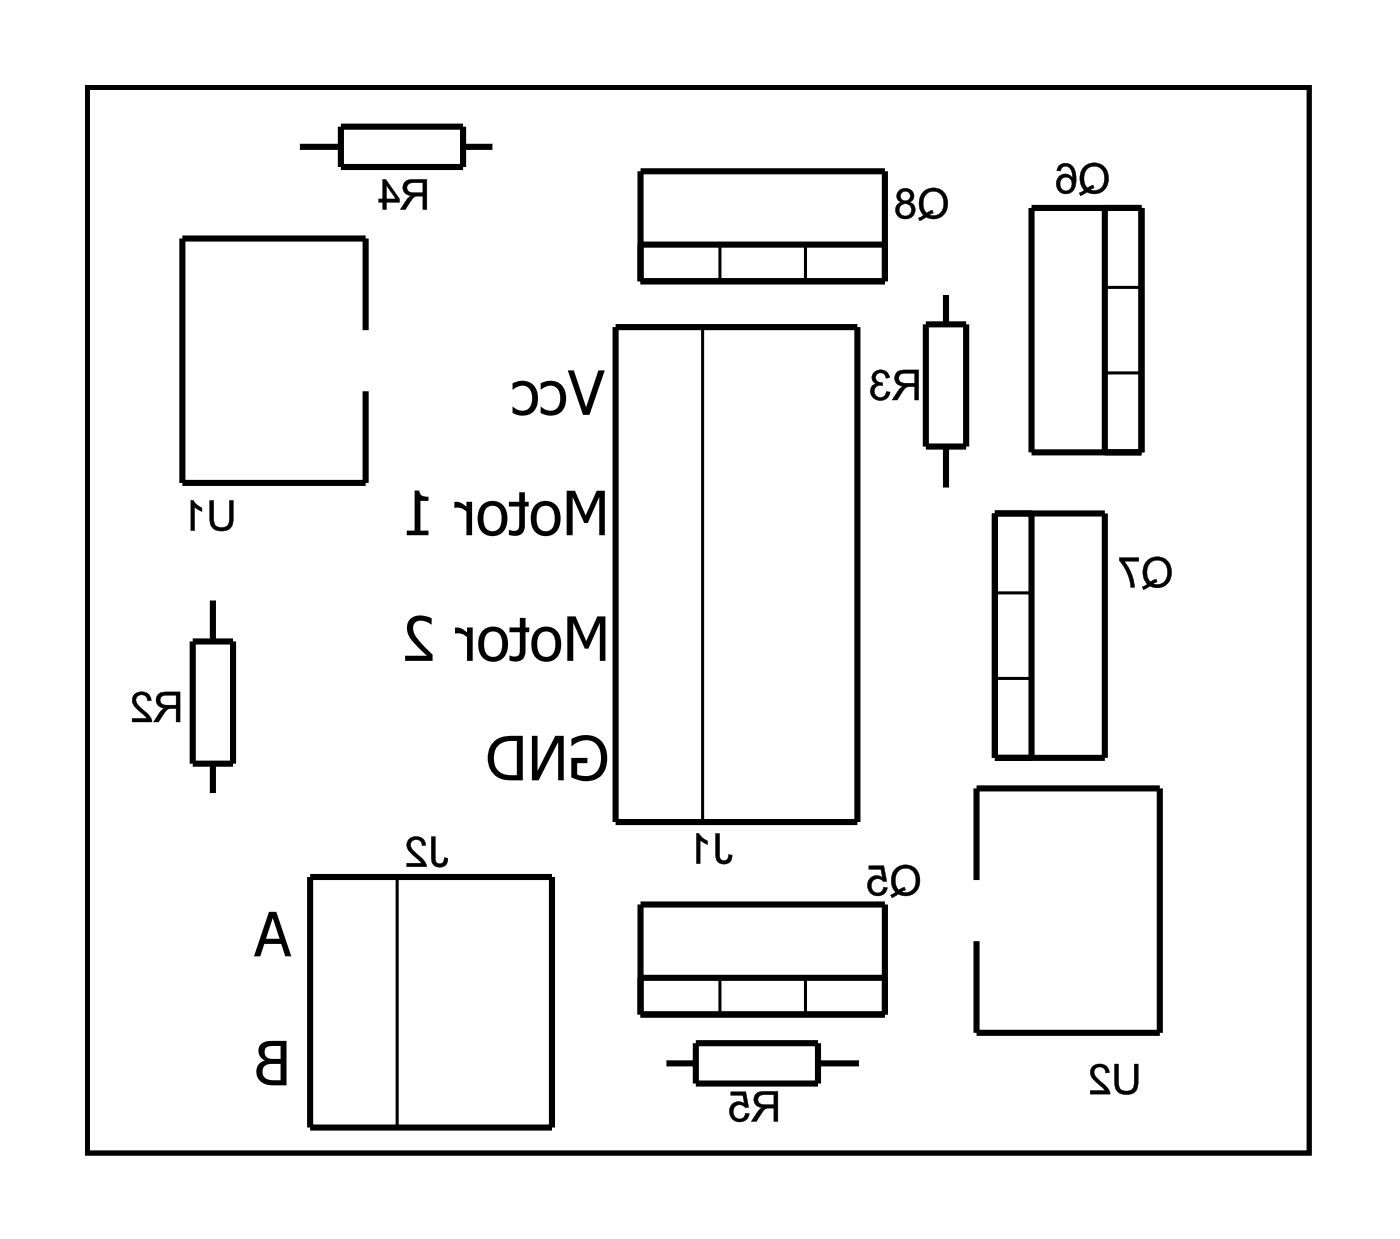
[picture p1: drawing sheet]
<svg xmlns="http://www.w3.org/2000/svg" width="58mm" height="52mm" viewBox="0 0 58 52" stroke-linecap="round" stroke-linejoin="round" font-family="sans-serif">
<path d="M3.6 3.6h50.8v44.3h-50.8z" fill="none" stroke="#000" stroke-width=".2"/>
<g fill="#000">
<path d="M16.9 7.5l-.2 .3a.34 .34 0 0 0 .4 .3l-.5 .6h.3l.3-.5h.2h.2v.5h.1v-1.2zM17 7.7l.6-.1v.4h-.4a.22 .22 0 0 1-.2-.1 .22 .22 0 0 1 0-.2zM15.9 7.5v.8h-.2v.1h.2v.3h.2v-.3h.5v-.1l-.6-.8zM16.1 7.7l.4 .6h-.4z"/>
<path d="M16.9 7.5a.35 .35 0 0 0-.1 .4 .35 .35 0 0 0 .3 .2l-.5 .6h.3l.3-.5h.4v.5h.2v-1.2zM16.9 7.5h.8v1.2h-.1v-.6l-.4 .1-.3 .5h-.3l.5-.6a.34 .34 0 0 1-.3-.2 .34 .34 0 0 1 .1-.4zM17 7.7l.6-.1v.4h-.4a.21 .21 0 0 1-.2-.1 .21 .21 0 0 1 0-.2zM17 7.6a.23 .23 0 0 0 0 .3 .23 .23 0 0 0 .2 .1h.4v-.4zM15.9 7.5v.8h-.2v.1h.2v.3h.2v-.3h.5v-.1l-.6-.8zM15.9 7.5h.1l.6 .8v.1h-.5v.3h-.2v-.3h-.2v-.1h.2zM16.1 7.7l.4 .6h-.4zM16.1 7.7v.6h.4z"/>
<path d="M23.6 15.4l.6 1.8h.3l.6-1.8h-.2l-.5 1.5-.5-1.5zM22.5 15.9v.3l.1-.1a.48 .48 0 0 1 .6 .1 .48 .48 0 0 1 .1 .6 .47 .47 0 0 1-.8 .1v.3a.72 .72 0 0 0 .9-.2 .72 .72 0 0 0 0-.9 .69 .69 0 0 0-.9-.2zM21.3 15.9v.3l.1-.1a.48 .48 0 0 1 .6 .1 .48 .48 0 0 1 .1 .6 .47 .47 0 0 1-.8 .1v.3a.72 .72 0 0 0 .9-.2 .72 .72 0 0 0 .1-.9 .69 .69 0 0 0-1-.2z"/>
<path d="M23.6 15.4l.6 1.8h.3l.6-1.8h-.2l-.5 1.5-.5-1.5zM23.6 15.4h.3l.5 1.5 .5-1.5h.2l-.6 1.8h-.3zM22.5 15.9v.3l.2-.1a.47 .47 0 0 1 .5 .1 .47 .47 0 0 1 .1 .6 .46 .46 0 0 1-.8 .1v.3a.72 .72 0 0 0 .9-.2 .72 .72 0 0 0 0-.9 .69 .69 0 0 0-.9-.2zM22.5 15.9a.71 .71 0 0 1 1 .6 .71 .71 0 0 1-.8 .7h-.2v-.3a.48 .48 0 0 0 .6 .1 .48 .48 0 0 0 .2-.7 .47 .47 0 0 0-.8-.1zM21.3 15.9v.3l.2-.1a.47 .47 0 0 1 .6 .1 .47 .47 0 0 1 0 .6 .46 .46 0 0 1-.8 .1v.3a.72 .72 0 0 0 .9-.2 .72 .72 0 0 0 .1-.9 .69 .69 0 0 0-1-.2zM21.3 15.9a.71 .71 0 0 1 1.1 .6 .71 .71 0 0 1-.9 .7h-.2v-.3a.48 .48 0 0 0 .7 .1 .48 .48 0 0 0 .1-.7 .47 .47 0 0 0-.8-.1z"/>
<path d="M37.3 15.5l-.1 .2a.34 .34 0 0 0 .3 .4l-.4 .5h.2l.3-.5h.2h.2v.5h.2v-1.2zM37.4 15.6l.6-.1v.4h-.3a.22 .22 0 0 1-.3-.1 .22 .22 0 0 1 0-.2zM36.4 15.5l-.1 .3 .1 .2a.39 .39 0 0 0 0 .6 .39 .39 0 0 0 .6-.3h-.1a.25 .25 0 0 1-.3 .2 .25 .25 0 0 1-.2-.3 .25 .25 0 0 1 .3-.2v-.1a.22 .22 0 0 1-.3-.2 .22 .22 0 0 1 .2-.2 .22 .22 0 0 1 .2 .2h.2a.38 .38 0 0 0-.6-.2z"/>
<path d="M37.3 15.5a.35 .35 0 0 0-.1 .3 .35 .35 0 0 0 .3 .3l-.4 .5h.2l.4-.5h.3v.5h.2v-1.2zM37.3 15.5l.9-.1v1.2h-.2v-.5h-.3l-.4 .5h-.2l.5-.5a.34 .34 0 0 1-.4-.2 .34 .34 0 0 1 .1-.4zM37.4 15.6l.6-.1v.4h-.3a.21 .21 0 0 1-.3-.1 .21 .21 0 0 1 0-.2zM37.4 15.6a.23 .23 0 0 0 0 .3 .23 .23 0 0 0 .3 0h.3v-.4zM36.3 15.5a.28 .28 0 0 0 .1 .5v-.1a.39 .39 0 0 0 0 .7 .39 .39 0 0 0 .6-.3h-.2a.24 .24 0 0 1-.2 .2 .24 .24 0 0 1-.2-.3 .24 .24 0 0 1 .3-.2v-.1a.21 .21 0 0 1-.3-.2 .21 .21 0 0 1 .2-.2 .21 .21 0 0 1 .2 .2h.2a.38 .38 0 0 0-.3-.3 .38 .38 0 0 0-.4 .1zM36.4 15.5l.2-.1a.36 .36 0 0 1 .4 .3h-.2a.22 .22 0 0 0-.2-.2 .22 .22 0 0 0-.2 .2 .22 .22 0 0 0 .3 .2v.1a.26 .26 0 0 0-.3 .2 .26 .26 0 0 0 .2 .3 .26 .26 0 0 0 .3-.2h.1a.4 .4 0 0 1-.5 .3 .4 .4 0 0 1-.2-.5l.1-.1a.28 .28 0 0 1 0-.5z"/>
<path d="M38.4 8l-.2 .5 .1 .2 .1 .2-.2 .2v.1l.3-.2a.63 .63 0 0 0 .8-.1 .63 .63 0 0 0 0-.8 .61 .61 0 0 0-.9-.1zM38.4 8a.62 .62 0 0 1 1 .4 .62 .62 0 0 1-.9 .6l-.3 .2v-.1l.2-.1a.72 .72 0 0 1 0-1zM38.5 8.1a.45 .45 0 0 1 .6 0 .45 .45 0 0 1 .1 .6 .44 .44 0 0 1-.6 .2h.2v-.2l-.3 .2a.62 .62 0 0 1 0-.8zM38.5 8.1a.59 .59 0 0 0 0 .8l.3-.2v.2h-.2a.49 .49 0 0 0 .7-.5 .49 .49 0 0 0-.7-.4zM37.4 7.9l-.1 .3 .2 .2a.37 .37 0 0 0-.3 .4 .37 .37 0 0 0 .4 .3 .37 .37 0 0 0 .5-.3 .37 .37 0 0 0-.3-.4 .31 .31 0 0 0 .2-.4 .31 .31 0 0 0-.4-.2zM37.4 7.9a.32 .32 0 0 1 .5 0 .32 .32 0 0 1-.1 .5 .36 .36 0 0 1 .1 .6 .36 .36 0 0 1-.5 0 .36 .36 0 0 1 .1-.6l-.2-.2zM37.5 8.1a.19 .19 0 0 1 .3 0 .19 .19 0 0 1-.3 0zM37.4 8.2a.25 .25 0 0 0 .5 0 .25 .25 0 0 0-.5 0zM37.4 8.7a.25 .25 0 0 1 .5 0 .25 .25 0 0 1-.5 0zM37.4 8.7a.26 .26 0 0 0 .5 0 .26 .26 0 0 0-.5 0z"/>
<path d="M38.4 8l-.2 .5 .2 .4-.2 .2v.1a.42 .42 0 0 1 .6-.1 .63 .63 0 0 0 .6-.9 .63 .63 0 0 0-1-.2zM38.5 8.1a.46 .46 0 0 1 .6 0 .46 .46 0 0 1 .1 .6 .41 .41 0 0 1-.6 .2h.2v-.2l-.3 .2-.1-.3zM37.4 7.9l-.1 .3 .2 .2a.37 .37 0 0 0-.1 .6 .37 .37 0 0 0 .5 0 .37 .37 0 0 0-.1-.6 .33 .33 0 0 0 .1-.5 .33 .33 0 0 0-.5 0zM37.4 8.1a.2 .2 0 0 1 .4 0 .2 .2 0 0 1-.4 0zM37.4 8.7a.25 .25 0 0 1 .5 0 .25 .25 0 0 1-.5 0z"/>
<path d="M45.1 6.9l-.2 .5v.3l.2 .2-.2 .1v.1l.3-.1a.63 .63 0 0 0 .8-.1 .63 .63 0 0 0 0-.8 .61 .61 0 0 0-.9-.2zM45.1 7a.62 .62 0 0 1 1 .4 .62 .62 0 0 1-.9 .6l-.3 .1v-.1l.2-.1a.72 .72 0 0 1 0-.9zM45.2 7.1a.45 .45 0 0 1 .6-.1 .45 .45 0 0 1 .1 .6 .44 .44 0 0 1-.6 .3l.2-.1v-.1l-.3 .1a.62 .62 0 0 1 0-.7zM45.2 7a.59 .59 0 0 0 0 .8l.3-.1v.1l-.2 .1a.49 .49 0 0 0 .6-.5 .49 .49 0 0 0-.6-.4zM44 6.9l-.1 .2h.2l.1-.1a.31 .31 0 0 1 .3 0 .31 .31 0 0 1 .1 .4 .38 .38 0 0 0-.5-.1 .38 .38 0 0 0-.2 .5 .44 .44 0 0 0 .6 .2 .44 .44 0 0 0 .3-.5 .49 .49 0 0 0-.2-.6 .49 .49 0 0 0-.6 0zM44.1 6.9a.41 .41 0 0 1 .5 0 .9 .9 0 0 1-.1 1.1 .39 .39 0 0 1-.5-.1 .39 .39 0 0 1 .1-.5 .39 .39 0 0 1 .5 0v-.3l-.2-.1a.21 .21 0 0 0-.2-.1 .21 .21 0 0 0-.1 .2h-.2zM44 7.7a.3 .3 0 0 1 .6 0 .3 .3 0 0 1-.6 0zM44 7.7a.3 .3 0 0 0 .6 0 .3 .3 0 0 0-.6 0z"/>
<path d="M45.1 6.9l-.2 .5 .2 .5-.2 .1v.1a.42 .42 0 0 1 .6 0 .63 .63 0 0 0 .6-.9 .63 .63 0 0 0-1-.3zM45.2 7a.46 .46 0 0 1 .6 0 .46 .46 0 0 1 .1 .6 .41 .41 0 0 1-.6 .3l.2-.1v-.1l-.3 .1-.1-.2zM44.1 6.9l-.2 .2h.2a.25 .25 0 0 1 .3-.2 .25 .25 0 0 1 .2 .3v.2a.4 .4 0 0 0-.6 0 .4 .4 0 0 0 .1 .6 .4 .4 0 0 0 .6-.2v-.3a.48 .48 0 0 0-.1-.6 .48 .48 0 0 0-.5 0zM44 7.7a.3 .3 0 0 1 .6 0 .3 .3 0 0 1-.6 0z"/>
<path d="M3.6 3.6v44.3h50.8v-44.3zM3.6 3.6h50.8v44.3h-50.8z"/>
<path d="M6.6 28.8l-.1 .3a.34 .34 0 0 0 .3 .3l-.4 .6h.2l.3-.5h.2h.2v.5h.2v-1.2zM6.7 29l.6-.1v.4h-.3a.22 .22 0 0 1-.3-.1 .22 .22 0 0 1 0-.2zM5.6 28.9a.51 .51 0 0 0 .3 .7l.2 .3h-.6v.1h.8a1.21 1.21 0 0 0-.6-.7 .24 .24 0 0 1 .1-.4 .24 .24 0 0 1 .3 .2h.2a.41 .41 0 0 0-.3-.3 .41 .41 0 0 0-.4 .1z"/>
<path d="M6.6 28.8a.35 .35 0 0 0-.1 .4 .35 .35 0 0 0 .3 .2l-.4 .6h.2l.4-.5h.3v.5h.2v-1.2zM6.6 28.8h.9v1.2h-.2v-.6l-.3 .1-.4 .5h-.2l.5-.6a.34 .34 0 0 1-.4-.2 .34 .34 0 0 1 .1-.4zM6.7 29l.6-.1v.4h-.3a.21 .21 0 0 1-.3-.1 .21 .21 0 0 1 0-.2zM6.7 29a.23 .23 0 0 0 0 .2 .23 .23 0 0 0 .3 .1h.3v-.4zM5.6 28.9a.52 .52 0 0 0 .3 .7l.2 .3h-.6v.1h.8l-.1-.3-.5-.4a.23 .23 0 0 1 .1-.4 .23 .23 0 0 1 .3 .2h.2a.4 .4 0 0 0-.3-.3 .4 .4 0 0 0-.4 .1zM5.6 28.9a.41 .41 0 0 1 .7 .2h-.2a.24 .24 0 0 0-.3-.2 .24 .24 0 0 0-.1 .4 1.21 1.21 0 0 1 .6 .7h-.8v-.1h.6l-.2-.3a.5 .5 0 0 1-.3-.7z"/>
<path d="M8.7 20.8v.7a.49 .49 0 0 0 .5 .6 .49 .49 0 0 0 .5-.6v-.7h-.2v.7a.33 .33 0 0 1-.2 .4 .33 .33 0 0 1-.4-.2v-.9zM7.9 20.8v1.3h.2v-1l.3 .2v-.2z"/>
<path d="M8.7 20.8v.7a.5 .5 0 0 0 .5 .6 .5 .5 0 0 0 .5-.6v-.7h-.2v.7a.32 .32 0 0 1-.2 .4 .32 .32 0 0 1-.4-.2v-.9zM8.7 20.8h.2v.7a.34 .34 0 0 0 .3 .4 .34 .34 0 0 0 .3-.4v-.7h.2v.7a.49 .49 0 0 1-.5 .6 .49 .49 0 0 1-.5-.6zM7.9 20.8v1.3h.2v-1l.3 .2v-.2l-.4-.3zM7.9 20.8l.5 .3v.2l-.3-.2v1h-.2z"/>
<path d="M11.2 37.9l-.6 1.9h.2l.2-.6h.7l.2 .6h.2l-.6-1.9zM11.2 37.9h.3l.6 1.9h-.2l-.2-.6h-.7l-.2 .6h-.2zM11.3 38.2l.3 .8h-.5zM11.3 38.2l-.2 .8h.5z"/>
<path d="M11.2 37.9l-.6 1.9h.2l.2-.6h.7l.2 .6h.2l-.6-1.9zM11.3 38.2l.3 .8h-.5z"/>
<path d="M17.9 34.8v.8a.35 .35 0 0 0 .4 .5 .35 .35 0 0 0 .3-.4h-.1v.1a.19 .19 0 0 1-.3 .1 .19 .19 0 0 1-.1-.3v-.8zM17 34.9a.51 .51 0 0 0 .3 .7l.2 .3h-.6v.1h.8a1.21 1.21 0 0 0-.6-.7 .24 .24 0 0 1 .1-.4 .24 .24 0 0 1 .3 .3l.2-.1a.41 .41 0 0 0-.3-.3 .41 .41 0 0 0-.4 .1z"/>
<path d="M17.9 34.8v.8a.35 .35 0 0 0 .4 .5 .35 .35 0 0 0 .3-.4l-.1-.1-.1 .2a.18 .18 0 0 1-.2 .1 .18 .18 0 0 1-.1-.3v-.8zM17.9 34.8h.2v.8a.2 .2 0 0 0 .1 .3 .2 .2 0 0 0 .3-.1v-.1h.1a.34 .34 0 0 1-.3 .3 .34 .34 0 0 1-.4-.4zM17 34.9a.52 .52 0 0 0 .3 .7l.2 .3h-.6v.1h.8l-.1-.2-.5-.5a.23 .23 0 0 1 .1-.4 .23 .23 0 0 1 .3 .3l.2-.1a.4 .4 0 0 0-.2-.3 .4 .4 0 0 0-.5 .1zM17 34.9a.41 .41 0 0 1 .7 .2l-.2 .1a.24 .24 0 0 0-.3-.3 .24 .24 0 0 0-.1 .4 1.21 1.21 0 0 1 .6 .7h-.8v-.1h.6l-.2-.3a.5 .5 0 0 1-.3-.7z"/>
<path d="M23.6 20.4v1.8h.2v-1.5l.5 1h.1l.5-1v1.5h.2v-1.8h-.3l-.5 1-.4-1zM22.2 21a.72 .72 0 0 0-.1 .9 .72 .72 0 0 0 .9 .3 .73 .73 0 0 0 .3-.9 .73 .73 0 0 0-.9-.4zM22.4 21.2a.36 .36 0 0 1 .4-.2 .36 .36 0 0 1 .2 .3 .55 .55 0 0 1-.3 .8 .58 .58 0 0 1-.3-.9zM21.2 20.9v.2h.4v.6a.27 .27 0 0 1-.1 .3 .27 .27 0 0 1-.3 0v.2a.47 .47 0 0 0 .6-.4v-.7h.2v-.2h-.2v-.4h-.2v.4zM20 21a.72 .72 0 0 0-.1 .9 .72 .72 0 0 0 .9 .3 .73 .73 0 0 0 .3-.9 .73 .73 0 0 0-.9-.4zM20.2 21.2a.36 .36 0 0 1 .4-.2 .36 .36 0 0 1 .2 .3 .55 .55 0 0 1-.3 .8 .58 .58 0 0 1-.3-.9zM18.9 20.9v.2h.2l.3 .2v.9h.2v-1.3h-.2v.2l-.2-.2zM17.2 20.4v1.7h-.3v.1h.9v-.1h-.3v-1.3h.3v-.1a.29 .29 0 0 1-.4-.3z"/>
<path d="M23.6 20.4v1.8h.2v-1.5l.5 1h.1l.5-1v1.5h.2v-1.8h-.3l-.5 1-.4-1zM23.6 20.4h.3l.4 1 .5-1h.3v1.8h-.2v-1.5l-.5 1h-.1l-.5-1v1.5h-.2zM22.2 21a.72 .72 0 0 0-.1 .9 .72 .72 0 0 0 .9 .3 .72 .72 0 0 0 .3-.9 .72 .72 0 0 0-.9-.4zM22.2 21a.66 .66 0 0 1 .9-.1 .66 .66 0 0 1 .2 .9 .64 .64 0 0 1-.9 .4 .64 .64 0 0 1-.3-.9zM22.4 21.2a.36 .36 0 0 1 .4-.2 .36 .36 0 0 1 .2 .3 .55 .55 0 0 1-.3 .8 .58 .58 0 0 1-.3-.9zM22.4 21.2a.58 .58 0 0 0 .3 .9 .56 .56 0 0 0 .4-.5 .56 .56 0 0 0-.4-.6zM21.2 20.9v.2h.4v.8l-.2 .2-.2-.1v.2a.46 .46 0 0 0 .6-.4v-.7h.2v-.2h-.2v-.4h-.2v.4zM21.2 20.9h.4v-.4h.2v.4h.2v.2h-.2v.7a.48 .48 0 0 1-.6 .4v-.2a.28 .28 0 0 0 .3 0 .28 .28 0 0 0 .1-.3v-.6h-.4zM20 21a.72 .72 0 0 0-.1 .9 .72 .72 0 0 0 .9 .3 .72 .72 0 0 0 .3-.9 .72 .72 0 0 0-.9-.4zM20 21a.66 .66 0 0 1 .9-.1 .66 .66 0 0 1 .2 .9 .64 .64 0 0 1-.9 .4 .64 .64 0 0 1-.3-.9zM20.2 21.2a.36 .36 0 0 1 .4-.2 .36 .36 0 0 1 .2 .3 .55 .55 0 0 1-.3 .8 .58 .58 0 0 1-.3-.9zM20.2 21.2a.58 .58 0 0 0 .3 .9 .56 .56 0 0 0 .4-.5 .56 .56 0 0 0-.4-.6zM18.9 20.9v.2h.2l.3 .2v.9h.2v-1.3h-.2v.2l-.2-.2zM18.9 20.9h.3l.2 .2v-.2h.2v1.3h-.2v-.9l-.3-.2h-.2zM17.2 20.4v1.7h-.3v.1h.9v-.1h-.3v-1.3h.3v-.1a.29 .29 0 0 1-.4-.3zM17.2 20.4h.2a.29 .29 0 0 0 .4 .3v.1h-.3v1.3h.3v.1h-.9v-.1h.3z"/>
<path d="M23.6 25.6v1.9h.2v-1.6l.5 1.1h.2l.4-1.1v1.6h.3v-1.9h-.4l-.4 1.1-.5-1.1zM22.3 26.2a.72 .72 0 0 0-.1 1 .72 .72 0 0 0 .8 .2 .73 .73 0 0 0 .3-.9 .73 .73 0 0 0-.9-.4zM22.4 26.4a.36 .36 0 0 1 .4-.1 .36 .36 0 0 1 .3 .2 .55 .55 0 0 1-.4 .8 .58 .58 0 0 1-.3-.9zM21.2 26.1v.2h.4v.6a.27 .27 0 0 1-.1 .4 .27 .27 0 0 1-.3 0v.2a.47 .47 0 0 0 .6-.5v-.7h.2v-.2h-.2v-.4h-.2v.4zM20.1 26.2a.72 .72 0 0 0-.2 1 .72 .72 0 0 0 .9 .2 .73 .73 0 0 0 .3-.9 .73 .73 0 0 0-.9-.4zM20.2 26.4a.36 .36 0 0 1 .4-.1 .36 .36 0 0 1 .3 .2 .55 .55 0 0 1-.4 .8 .58 .58 0 0 1-.3-.9zM18.9 26.1v.2h.2l.3 .2v1h.3v-1.4h-.3v.2l-.2-.2zM17.1 25.7a.99 .99 0 0 0 .4 1.3l.3 .3h-1v.2h1.2v-.3l-.1-.1a1.21 1.21 0 0 1-.7-1.2l.3-.1 .4 .2v-.3l-.4-.1z"/>
<path d="M23.6 25.6v1.9h.2v-1.6l.5 1.1h.2l.4-1.1v1.6h.3v-1.9h-.4l-.4 1.1-.5-1.1zM23.6 25.6h.3l.5 1.1 .4-1.1h.4v1.9h-.3v-1.6l-.4 1.1h-.2l-.5-1.1v1.6h-.2zM22.3 26.2a.72 .72 0 0 0-.1 1 .72 .72 0 0 0 .8 .2 .72 .72 0 0 0 .3-.9 .72 .72 0 0 0-.9-.4zM22.3 26.2a.66 .66 0 0 1 .8 0 .66 .66 0 0 1 .2 .8 .64 .64 0 0 1-.8 .5 .64 .64 0 0 1-.4-.9zM22.4 26.4a.36 .36 0 0 1 .4-.1 .36 .36 0 0 1 .3 .2 .55 .55 0 0 1-.4 .8 .58 .58 0 0 1-.3-.9zM22.4 26.4a.58 .58 0 0 0 .3 .9 .56 .56 0 0 0 .4-.5 .56 .56 0 0 0-.4-.5zM21.2 26.1v.2h.4v.9l-.1 .1h-.3v.2a.46 .46 0 0 0 .6-.5v-.7h.2v-.2h-.2v-.4h-.2v.4zM21.2 26.1h.4v-.4h.2v.4h.2v.2h-.2v.7a.48 .48 0 0 1-.6 .5v-.3a.28 .28 0 0 0 .3 0 .28 .28 0 0 0 .1-.3v-.6h-.4zM20.1 26.2a.72 .72 0 0 0-.2 1 .72 .72 0 0 0 .9 .2 .72 .72 0 0 0 .3-.9 .72 .72 0 0 0-.9-.4zM20.1 26.2a.66 .66 0 0 1 .8 0 .66 .66 0 0 1 .2 .8 .64 .64 0 0 1-.8 .5 .64 .64 0 0 1-.4-.9zM20.2 26.4a.36 .36 0 0 1 .4-.1 .36 .36 0 0 1 .3 .2 .55 .55 0 0 1-.4 .8 .58 .58 0 0 1-.3-.9zM20.2 26.4a.58 .58 0 0 0 .3 .9 .56 .56 0 0 0 .4-.5 .56 .56 0 0 0-.4-.5zM18.9 26.1v.2h.3l.2 .2v1h.3v-1.4h-.3v.2l-.2-.2zM18.9 26.1h.3l.2 .2v-.2h.3v1.4h-.3v-1l-.3-.2h-.2zM17.1 25.7a.98 .98 0 0 0 .4 1.3l.3 .3h-1v.2h1.2v-.3l-.5-.4a.62 .62 0 0 1-.2-1h.3l.3 .2v-.3l-.4-.1zM17.1 25.7a.88 .88 0 0 1 .8 0v.3l-.3-.2-.3 .1a.5 .5 0 0 0 .1 .7l.6 .6v.3h-1.2v-.2h1l-.8-.9-.1-.3z"/>
<path d="M23.8 30.7v.3a.73 .73 0 0 1 .9-.1 .73 .73 0 0 1 .2 .9 .68 .68 0 0 1-.9 .4v-.5h.4v-.2h-.6v.8a.96 .96 0 0 0 1.4-.8 .96 .96 0 0 0-1.4-.8zM22.1 30.6v1.8h.3l.8-1.6v1.6h.2v-1.8h-.3l-.8 1.5v-1.5zM20.5 30.9a.95 .95 0 0 0-.1 1 .95 .95 0 0 0 .9 .5h.4v-1.8h-.8zM20.7 31l.3-.2h.5v1.4a.75 .75 0 0 1-.9-.3 .75 .75 0 0 1 .1-.9z"/>
<path d="M23.8 30.7v.3l.2-.1a.67 .67 0 0 1 .8 0 .67 .67 0 0 1 .2 .8l-.2 .4a.82 .82 0 0 1-.8 .1v-.5h.4v-.2h-.6v.8l.2 .1a1.03 1.03 0 0 0 1-.2 1.01 1.01 0 0 0-.6-1.6zM23.8 30.7l.2-.1a1.01 1.01 0 0 1 1 .2 .98 .98 0 0 1 .2 1.1 .98 .98 0 0 1-.9 .6l-.5-.2v-.8h.6v.2h-.4v.5a.73 .73 0 0 0 1-.6 .73 .73 0 0 0-.8-.8l-.4 .2zM22.1 30.6v1.8h.3l.8-1.6v1.6h.2v-1.8h-.3l-.8 1.5v-1.5zM22.1 30.6h.2v1.5l.8-1.5h.3v1.8h-.2v-1.6l-.8 1.6h-.3zM20.5 30.9a1.01 1.01 0 0 0 .2 1.4l.2 .1h.8v-1.8h-.8zM20.5 30.9l.4-.3h.8v1.8a1.17 1.17 0 0 1-1.4-.6v-.5zM20.7 31l.3-.2h.5v1.4h-.5l-.3-.2-.2-.5zM20.7 31a.75 .75 0 0 0-.1 .9 .75 .75 0 0 0 .9 .3v-1.4h-.5z"/>
<path d="M29.8 34.7v.8a.35 .35 0 0 0 .3 .4 .35 .35 0 0 0 .3-.4h-.1v.1a.19 .19 0 0 1-.3 .2 .19 .19 0 0 1-.1-.3v-.8zM29 34.6v1.3h.1v-1l.3 .2v-.1z"/>
<path d="M29.7 34.6v.9a.35 .35 0 0 0 .4 .4 .35 .35 0 0 0 .3-.4h-.1v.1a.18 .18 0 0 1-.3 .2 .18 .18 0 0 1-.1-.3v-.9zM29.8 34.7h.1v.8a.2 .2 0 0 0 .1 .3 .2 .2 0 0 0 .3-.2v-.1h.1a.34 .34 0 0 1-.3 .4 .34 .34 0 0 1-.3-.4zM28.9 34.6v1.3h.2v-1l.3 .2v-.1l-.3-.4zM29 34.6l.4 .4v.1l-.3-.2v1h-.1z"/>
<path d="M37.2 36.1l-.2 .5 .1 .3 .1 .2-.2 .1 .1 .1 .2-.1a.63 .63 0 0 0 .8-.2 .63 .63 0 0 0 .1-.7 .61 .61 0 0 0-1-.2zM37.2 36.1a.62 .62 0 0 1 1 .4 .62 .62 0 0 1-.9 .7l-.2 .1-.1-.1 .3-.1a.72 .72 0 0 1-.1-1zM37.3 36.2a.45 .45 0 0 1 .7 0 .45 .45 0 0 1 0 .6 .44 .44 0 0 1-.5 .3l.2-.1-.1-.1-.2 .1a.62 .62 0 0 1-.1-.8zM37.3 36.2a.59 .59 0 0 0 .1 .8l.2-.1v.1l-.1 .1a.49 .49 0 0 0 .6-.5 .49 .49 0 0 0-.7-.5zM36.1 36v.1h.5l.1 .4a.41 .41 0 0 0-.6 0 .41 .41 0 0 0 .1 .6 .4 .4 0 0 0 .4 .1 .4 .4 0 0 0 .3-.3h-.2a.27 .27 0 0 1-.4 .1 .27 .27 0 0 1 0-.4 .27 .27 0 0 1 .4 .1l.2-.1-.1-.6zM36.1 36h.6l.2 .6-.2 .1a.27 .27 0 0 0-.3-.2 .27 .27 0 0 0-.2 .3 .26 .26 0 0 0 .2 .3 .26 .26 0 0 0 .3-.2h.2a.41 .41 0 0 1-.5 .3 .41 .41 0 0 1-.3-.5 .41 .41 0 0 1 .6-.2l-.1-.4h-.5z"/>
<path d="M37.2 36.1l-.1 .5 .1 .5-.2 .1 .1 .1a.42 .42 0 0 1 .6-.1 .63 .63 0 0 0 .5-.8 .63 .63 0 0 0-1-.3zM37.3 36.2a.46 .46 0 0 1 .7 0 .46 .46 0 0 1 0 .6 .41 .41 0 0 1-.5 .3l.1-.1v-.1l-.2 .1-.2-.2zM36.1 36v.1h.5l.1 .4a.41 .41 0 0 0-.6 .2 .41 .41 0 0 0 .3 .5 .41 .41 0 0 0 .5-.3h-.2a.27 .27 0 0 1-.3 .1 .27 .27 0 0 1-.2-.3 .27 .27 0 0 1 .4-.1h.3l-.2-.6z"/>
<path d="M47.7 23.3l-.2 .5 .1 .3 .1 .2-.2 .1v.1l.3-.1a.63 .63 0 0 0 .8-.2 .63 .63 0 0 0 0-.7 .61 .61 0 0 0-.9-.2zM47.7 23.3a.62 .62 0 0 1 1 .4 .62 .62 0 0 1-.9 .7l-.3 .1v-.1l.2-.1a.72 .72 0 0 1 0-1zM47.8 23.4a.45 .45 0 0 1 .6 0 .45 .45 0 0 1 .1 .6 .44 .44 0 0 1-.6 .3l.2-.1v-.1l-.3 .1a.62 .62 0 0 1 0-.8zM47.8 23.4a.59 .59 0 0 0 0 .8l.3-.1v.1l-.2 .1a.49 .49 0 0 0 .7-.5 .49 .49 0 0 0-.7-.5zM46.5 23.2v.1a2.02 2.02 0 0 1 .5 1.1h.2a1.8 1.8 0 0 0-.5-1.1h.7v-.1zM46.5 23.2h.8v.1h-.6a1.96 1.96 0 0 1 .5 1.1h-.2l-.1-.5z"/>
<path d="M47.7 23.3l-.2 .5 .2 .5-.2 .1v.1a.42 .42 0 0 1 .6-.1 .63 .63 0 0 0 .6-.8 .63 .63 0 0 0-1-.3zM47.8 23.4a.46 .46 0 0 1 .6 0 .46 .46 0 0 1 .1 .6 .41 .41 0 0 1-.6 .3l.2-.1v-.1l-.3 .1-.1-.2zM46.5 23.2l.4 .7 .1 .5h.2l-.2-.5-.3-.6h.6v-.1z"/>
<path d="M10.9 43.4a.44 .44 0 0 0 .1 .7 .55 .55 0 0 0-.3 .7 .55 .55 0 0 0 .7 .3h.5v-1.8h-.8zM11.1 43.6l.6-.1v.5h-.3a.3 .3 0 0 1-.3-.1 .3 .3 0 0 1 0-.3zM11 44.3l.2-.1h.5v.7a.53 .53 0 0 1-.8-.3z"/>
<path d="M10.9 43.4a.45 .45 0 0 0 .1 .7 .55 .55 0 0 0-.3 .7 .55 .55 0 0 0 .7 .3h.5v-1.8h-.8zM10.9 43.4l.2-.1h.8v1.8h-.7l-.3-.1a.51 .51 0 0 1 .1-.9 .43 .43 0 0 1-.1-.7zM11.1 43.6l.6-.1v.5h-.3a.3 .3 0 0 1-.3-.1 .3 .3 0 0 1 0-.3zM11.1 43.6l-.1 .2 .1 .2h.6v-.5zM11 44.3l.2-.1h.5v.7a.5 .5 0 0 1-.8-.4zM11 44.3a.35 .35 0 0 0 0 .5l.7 .1v-.7h-.5z"/>
<path d="M31.5 45.5l-.2 .2a.34 .34 0 0 0 .4 .4l-.5 .5h.2l.4-.5h.2h.2v.5h.1v-1.2zM31.6 45.6l.6-.1v.4h-.4a.22 .22 0 0 1-.2-.1 .22 .22 0 0 1 0-.2zM30.4 45.4v.1h.5l.1 .4a.41 .41 0 0 0-.6 .2 .41 .41 0 0 0 .2 .5 .41 .41 0 0 0 .6-.3h-.2a.27 .27 0 0 1-.4 .1 .27 .27 0 0 1-.1-.3 .27 .27 0 0 1 .4-.1h.2l-.1-.6z"/>
<path d="M31.4 45.4a.35 .35 0 0 0 0 .4 .35 .35 0 0 0 .3 .3l-.5 .5h.3l.3-.5h.4v.5h.2v-1.2zM31.5 45.5l.8-.1v1.2h-.1v-.5h-.4l-.4 .5h-.2l.5-.6a.34 .34 0 0 1-.3-.2 .34 .34 0 0 1 .1-.3zM31.6 45.6l.6-.1v.4h-.4a.21 .21 0 0 1-.2-.1 .21 .21 0 0 1 0-.2zM31.6 45.6a.23 .23 0 0 0-.1 .2 .23 .23 0 0 0 .3 .1h.4v-.4zM30.4 45.4v.1h.5l.1 .4a.41 .41 0 0 0-.6 0 .41 .41 0 0 0 0 .6 .4 .4 0 0 0 .5 .1 .4 .4 0 0 0 .3-.3h-.2a.27 .27 0 0 1-.4 .1 .27 .27 0 0 1 0-.4 .27 .27 0 0 1 .4 .1l.1-.1-.1-.6zM30.4 45.4h.6l.1 .6h-.1a.27 .27 0 0 0-.3-.1 .27 .27 0 0 0-.2 .3 .26 .26 0 0 0 .2 .3 .26 .26 0 0 0 .3-.2h.2a.41 .41 0 0 1-.6 .3 .41 .41 0 0 1-.2-.5 .41 .41 0 0 1 .6-.2l-.1-.4h-.5z"/>
<path d="M46.3 44.2v.8a.49 .49 0 0 0 .5 .5 .49 .49 0 0 0 .5-.5v-.8h-.1v.8a.33 .33 0 0 1-.3 .4 .33 .33 0 0 1-.4-.2v-1zM45.4 44.3a.51 .51 0 0 0 .3 .8l.2 .2h-.6v.2h.9a1.21 1.21 0 0 0-.6-.7 .24 .24 0 0 1 0-.4 .24 .24 0 0 1 .4 .2h.1a.41 .41 0 0 0-.2-.4 .41 .41 0 0 0-.5 .1z"/>
<path d="M46.3 44.2v.8a.5 .5 0 0 0 .5 .5 .5 .5 0 0 0 .5-.5v-.8h-.2v.8a.32 .32 0 0 1-.2 .3 .32 .32 0 0 1-.4-.2v-.9zM46.3 44.2h.2v.8a.34 .34 0 0 0 .3 .4 .34 .34 0 0 0 .4-.4v-.8h.1v.8a.49 .49 0 0 1-.5 .5 .49 .49 0 0 1-.5-.5zM45.4 44.3a.52 .52 0 0 0 .3 .8l.2 .2h-.6v.2h.9l-.2-.3-.4-.4a.23 .23 0 0 1 .1-.4 .23 .23 0 0 1 .3 .2h.1a.4 .4 0 0 0-.2-.4 .4 .4 0 0 0-.5 .1zM45.4 44.3a.41 .41 0 0 1 .7 .3h-.1a.24 .24 0 0 0-.4-.2 .24 .24 0 0 0 0 .4 1.21 1.21 0 0 1 .5 .7h-.8v-.2h.7l-.3-.2a.5 .5 0 0 1-.3-.8z"/>
</g>
<g fill="none" stroke="#000" stroke-width=".25">
<path d="M12.3 6.1h1.9M14.2 5.3h5.1v1.6h-5.1zM15.2 13.7v-3.8h-7.6v10.2h7.6v-3.8M19.3 6.1h1.3M25.6 13.6h10v20.6h-10zM26.6 7.1h10.2v4.6h-10.2zM26.6 10.2h10.2M38.5 13.5h1.7v5.1h-1.7zM39.3 12.1v1.4M39.3 18.6v1.8M42.9 8.6h4.6v10.2h-4.6zM45.9 8.6v10.2"/>
<path d="M8 26.7h1.7v5h-1.7zM8.9 24.8v1.9M8.9 31.7v1.4M12.9 36.5h10v10.4h-10zM26.6 37.6h10.2v4.6h-10.2zM40.6 36.6v-3.8h7.6v10.1h-7.6v-3.8M41.4 21.3h4.5v10.2h-4.5zM42.9 21.3v10.2M26.6 40.6h10.2M27.6 44.2h1.3M28.9 43.4h5.1v1.6h-5.1zM34 44.2h1.8"/>
</g>
<path d="M29.2 13.6v20.6M29.9 10.2v1.5M33.5 10.2v1.5M45.9 15.5h1.6M45.9 11.9h1.6M16.5 36.5v10.4M41.4 24.6h1.5M41.4 28.2h1.5M29.9 40.6v1.6M33.5 40.6v1.6" fill="none" stroke="#000" stroke-width=".13"/>
<path d="M13.2 18.1h1.4v1.4h-1.4z" fill="#fff"/>
<path d="M13.2 18.1h1.4v1.4h-1.4z" fill="none" stroke="#fff" stroke-width=".76" stroke-linecap="butt"/>
<circle cx="13.9" cy="18.8" r=".7" fill="#fff"/>
<circle cx="13.9" cy="18.8" r=".7" fill="none" stroke="#fff" stroke-width=".76" stroke-linecap="butt"/>
<circle cx="13.9" cy="11.2" r=".7" fill="#fff"/>
<circle cx="13.9" cy="11.2" r=".7" fill="none" stroke="#fff" stroke-width=".76" stroke-linecap="butt"/>
<circle cx="11.4" cy="18.8" r=".7" fill="#fff"/>
<circle cx="11.4" cy="18.8" r=".7" fill="none" stroke="#fff" stroke-width=".76" stroke-linecap="butt"/>
<circle cx="11.4" cy="11.2" r=".7" fill="#fff"/>
<circle cx="11.4" cy="11.2" r=".7" fill="none" stroke="#fff" stroke-width=".76" stroke-linecap="butt"/>
<circle cx="8.9" cy="18.8" r=".7" fill="#fff"/>
<circle cx="8.9" cy="18.8" r=".7" fill="none" stroke="#fff" stroke-width=".76" stroke-linecap="butt"/>
<circle cx="8.9" cy="11.2" r=".7" fill="#fff"/>
<circle cx="8.9" cy="11.2" r=".7" fill="none" stroke="#fff" stroke-width=".76" stroke-linecap="butt"/>
<path d="M41.2 33.3h1.4v1.4h-1.4z" fill="#fff"/>
<path d="M41.2 33.3h1.4v1.4h-1.4z" fill="none" stroke="#fff" stroke-width=".76" stroke-linecap="butt"/>
<circle cx="41.9" cy="34" r=".7" fill="#fff"/>
<circle cx="41.9" cy="34" r=".7" fill="none" stroke="#fff" stroke-width=".76" stroke-linecap="butt"/>
<circle cx="41.9" cy="41.7" r=".7" fill="#fff"/>
<circle cx="41.9" cy="41.7" r=".7" fill="none" stroke="#fff" stroke-width=".76" stroke-linecap="butt"/>
<circle cx="44.4" cy="34" r=".7" fill="#fff"/>
<circle cx="44.4" cy="34" r=".7" fill="none" stroke="#fff" stroke-width=".76" stroke-linecap="butt"/>
<circle cx="44.4" cy="41.7" r=".7" fill="#fff"/>
<circle cx="44.4" cy="41.7" r=".7" fill="none" stroke="#fff" stroke-width=".76" stroke-linecap="butt"/>
<circle cx="47" cy="34" r=".7" fill="#fff"/>
<circle cx="47" cy="34" r=".7" fill="none" stroke="#fff" stroke-width=".76" stroke-linecap="butt"/>
<circle cx="47" cy="41.7" r=".7" fill="#fff"/>
<circle cx="47" cy="41.7" r=".7" fill="none" stroke="#fff" stroke-width=".76" stroke-linecap="butt"/>
<path d="M28.4 38.3h1.6v1.6h-1.6z" fill="#fff"/>
<path d="M28.4 38.3h1.6v1.6h-1.6z" fill="none" stroke="#fff" stroke-width=".76" stroke-linecap="butt"/>
<circle cx="29.2" cy="39.1" r=".79" fill="#fff"/>
<circle cx="29.2" cy="39.1" r=".79" fill="none" stroke="#fff" stroke-width=".76" stroke-linecap="butt"/>
<circle cx="31.7" cy="39.1" r=".79" fill="#fff"/>
<circle cx="31.7" cy="39.1" r=".79" fill="none" stroke="#fff" stroke-width=".76" stroke-linecap="butt"/>
<circle cx="34.3" cy="39.1" r=".79" fill="#fff"/>
<circle cx="34.3" cy="39.1" r=".79" fill="none" stroke="#fff" stroke-width=".76" stroke-linecap="butt"/>
<path d="M43.6 15.5h1.6v1.6h-1.6z" fill="#fff"/>
<path d="M43.6 15.5h1.6v1.6h-1.6z" fill="none" stroke="#fff" stroke-width=".76" stroke-linecap="butt"/>
<circle cx="44.4" cy="16.3" r=".79" fill="#fff"/>
<circle cx="44.4" cy="16.3" r=".79" fill="none" stroke="#fff" stroke-width=".76" stroke-linecap="butt"/>
<circle cx="44.4" cy="13.7" r=".79" fill="#fff"/>
<circle cx="44.4" cy="13.7" r=".79" fill="none" stroke="#fff" stroke-width=".76" stroke-linecap="butt"/>
<circle cx="44.4" cy="11.2" r=".79" fill="#fff"/>
<circle cx="44.4" cy="11.2" r=".79" fill="none" stroke="#fff" stroke-width=".76" stroke-linecap="butt"/>
<path d="M43.6 23.1h1.6v1.6h-1.6z" fill="#fff"/>
<path d="M43.6 23.1h1.6v1.6h-1.6z" fill="none" stroke="#fff" stroke-width=".76" stroke-linecap="butt"/>
<circle cx="44.4" cy="23.9" r=".79" fill="#fff"/>
<circle cx="44.4" cy="23.9" r=".79" fill="none" stroke="#fff" stroke-width=".76" stroke-linecap="butt"/>
<circle cx="44.4" cy="26.4" r=".79" fill="#fff"/>
<circle cx="44.4" cy="26.4" r=".79" fill="none" stroke="#fff" stroke-width=".76" stroke-linecap="butt"/>
<circle cx="44.4" cy="29" r=".79" fill="#fff"/>
<circle cx="44.4" cy="29" r=".79" fill="none" stroke="#fff" stroke-width=".76" stroke-linecap="butt"/>
<path d="M28.4 7.9h1.6v1.5h-1.6z" fill="#fff"/>
<path d="M28.4 7.9h1.6v1.5h-1.6z" fill="none" stroke="#fff" stroke-width=".76" stroke-linecap="butt"/>
<circle cx="29.2" cy="8.6" r=".79" fill="#fff"/>
<circle cx="29.2" cy="8.6" r=".79" fill="none" stroke="#fff" stroke-width=".76" stroke-linecap="butt"/>
<circle cx="31.7" cy="8.6" r=".79" fill="#fff"/>
<circle cx="31.7" cy="8.6" r=".79" fill="none" stroke="#fff" stroke-width=".76" stroke-linecap="butt"/>
<circle cx="34.3" cy="8.6" r=".79" fill="#fff"/>
<circle cx="34.3" cy="8.6" r=".79" fill="none" stroke="#fff" stroke-width=".76" stroke-linecap="butt"/>
<path d="M33.5 15.5h1.5v1.5h-1.5z" fill="#fff"/>
<path d="M33.5 15.5h1.5v1.5h-1.5z" fill="none" stroke="#fff" stroke-width=".76" stroke-linecap="butt"/>
<circle cx="34.3" cy="16.3" r=".76" fill="#fff"/>
<circle cx="34.3" cy="16.3" r=".76" fill="none" stroke="#fff" stroke-width=".76" stroke-linecap="butt"/>
<circle cx="34.3" cy="21.3" r=".76" fill="#fff"/>
<circle cx="34.3" cy="21.3" r=".76" fill="none" stroke="#fff" stroke-width=".76" stroke-linecap="butt"/>
<circle cx="34.3" cy="26.4" r=".76" fill="#fff"/>
<circle cx="34.3" cy="26.4" r=".76" fill="none" stroke="#fff" stroke-width=".76" stroke-linecap="butt"/>
<circle cx="34.3" cy="31.5" r=".76" fill="#fff"/>
<circle cx="34.3" cy="31.5" r=".76" fill="none" stroke="#fff" stroke-width=".76" stroke-linecap="butt"/>
<circle cx="52" cy="44.2" r="1.1" fill="#fff"/>
<circle cx="52" cy="44.2" r="1.1" fill="none" stroke="#fff" stroke-width=".25"/>
<circle cx="6.3" cy="44.2" r="1.1" fill="#fff"/>
<circle cx="6.3" cy="44.2" r="1.1" fill="none" stroke="#fff" stroke-width=".25"/>
<circle cx="6.3" cy="6.1" r="1.1" fill="#fff"/>
<circle cx="6.3" cy="6.1" r="1.1" fill="none" stroke="#fff" stroke-width=".25"/>
<circle cx="52" cy="6.1" r="1.1" fill="#fff"/>
<circle cx="52" cy="6.1" r="1.1" fill="none" stroke="#fff" stroke-width=".25"/>
<path d="M20.8 38.4h1.5v1.5h-1.5z" fill="#fff"/>
<path d="M20.8 38.4h1.5v1.5h-1.5z" fill="none" stroke="#fff" stroke-width=".76" stroke-linecap="butt"/>
<circle cx="21.6" cy="39.1" r=".76" fill="#fff"/>
<circle cx="21.6" cy="39.1" r=".76" fill="none" stroke="#fff" stroke-width=".76" stroke-linecap="butt"/>
<circle cx="21.6" cy="44.2" r=".76" fill="#fff"/>
<circle cx="21.6" cy="44.2" r=".76" fill="none" stroke="#fff" stroke-width=".76" stroke-linecap="butt"/>
<circle cx="11.4" cy="6.1" r=".7" fill="#fff"/>
<circle cx="11.4" cy="6.1" r=".7" fill="none" stroke="#fff" stroke-width=".76" stroke-linecap="butt"/>
<circle cx="21.6" cy="6.1" r=".7" fill="#fff"/>
<circle cx="21.6" cy="6.1" r=".7" fill="none" stroke="#fff" stroke-width=".76" stroke-linecap="butt"/>
<circle cx="8.9" cy="23.9" r=".7" fill="#fff"/>
<circle cx="8.9" cy="23.9" r=".7" fill="none" stroke="#fff" stroke-width=".76" stroke-linecap="butt"/>
<circle cx="8.9" cy="34" r=".7" fill="#fff"/>
<circle cx="8.9" cy="34" r=".7" fill="none" stroke="#fff" stroke-width=".76" stroke-linecap="butt"/>
<circle cx="39.3" cy="21.3" r=".7" fill="#fff"/>
<circle cx="39.3" cy="21.3" r=".7" fill="none" stroke="#fff" stroke-width=".76" stroke-linecap="butt"/>
<circle cx="39.3" cy="11.2" r=".7" fill="#fff"/>
<circle cx="39.3" cy="11.2" r=".7" fill="none" stroke="#fff" stroke-width=".76" stroke-linecap="butt"/>
<circle cx="36.8" cy="44.2" r=".7" fill="#fff"/>
<circle cx="36.8" cy="44.2" r=".7" fill="none" stroke="#fff" stroke-width=".76" stroke-linecap="butt"/>
<circle cx="26.6" cy="44.2" r=".7" fill="#fff"/>
<circle cx="26.6" cy="44.2" r=".7" fill="none" stroke="#fff" stroke-width=".76" stroke-linecap="butt"/>
</svg>
